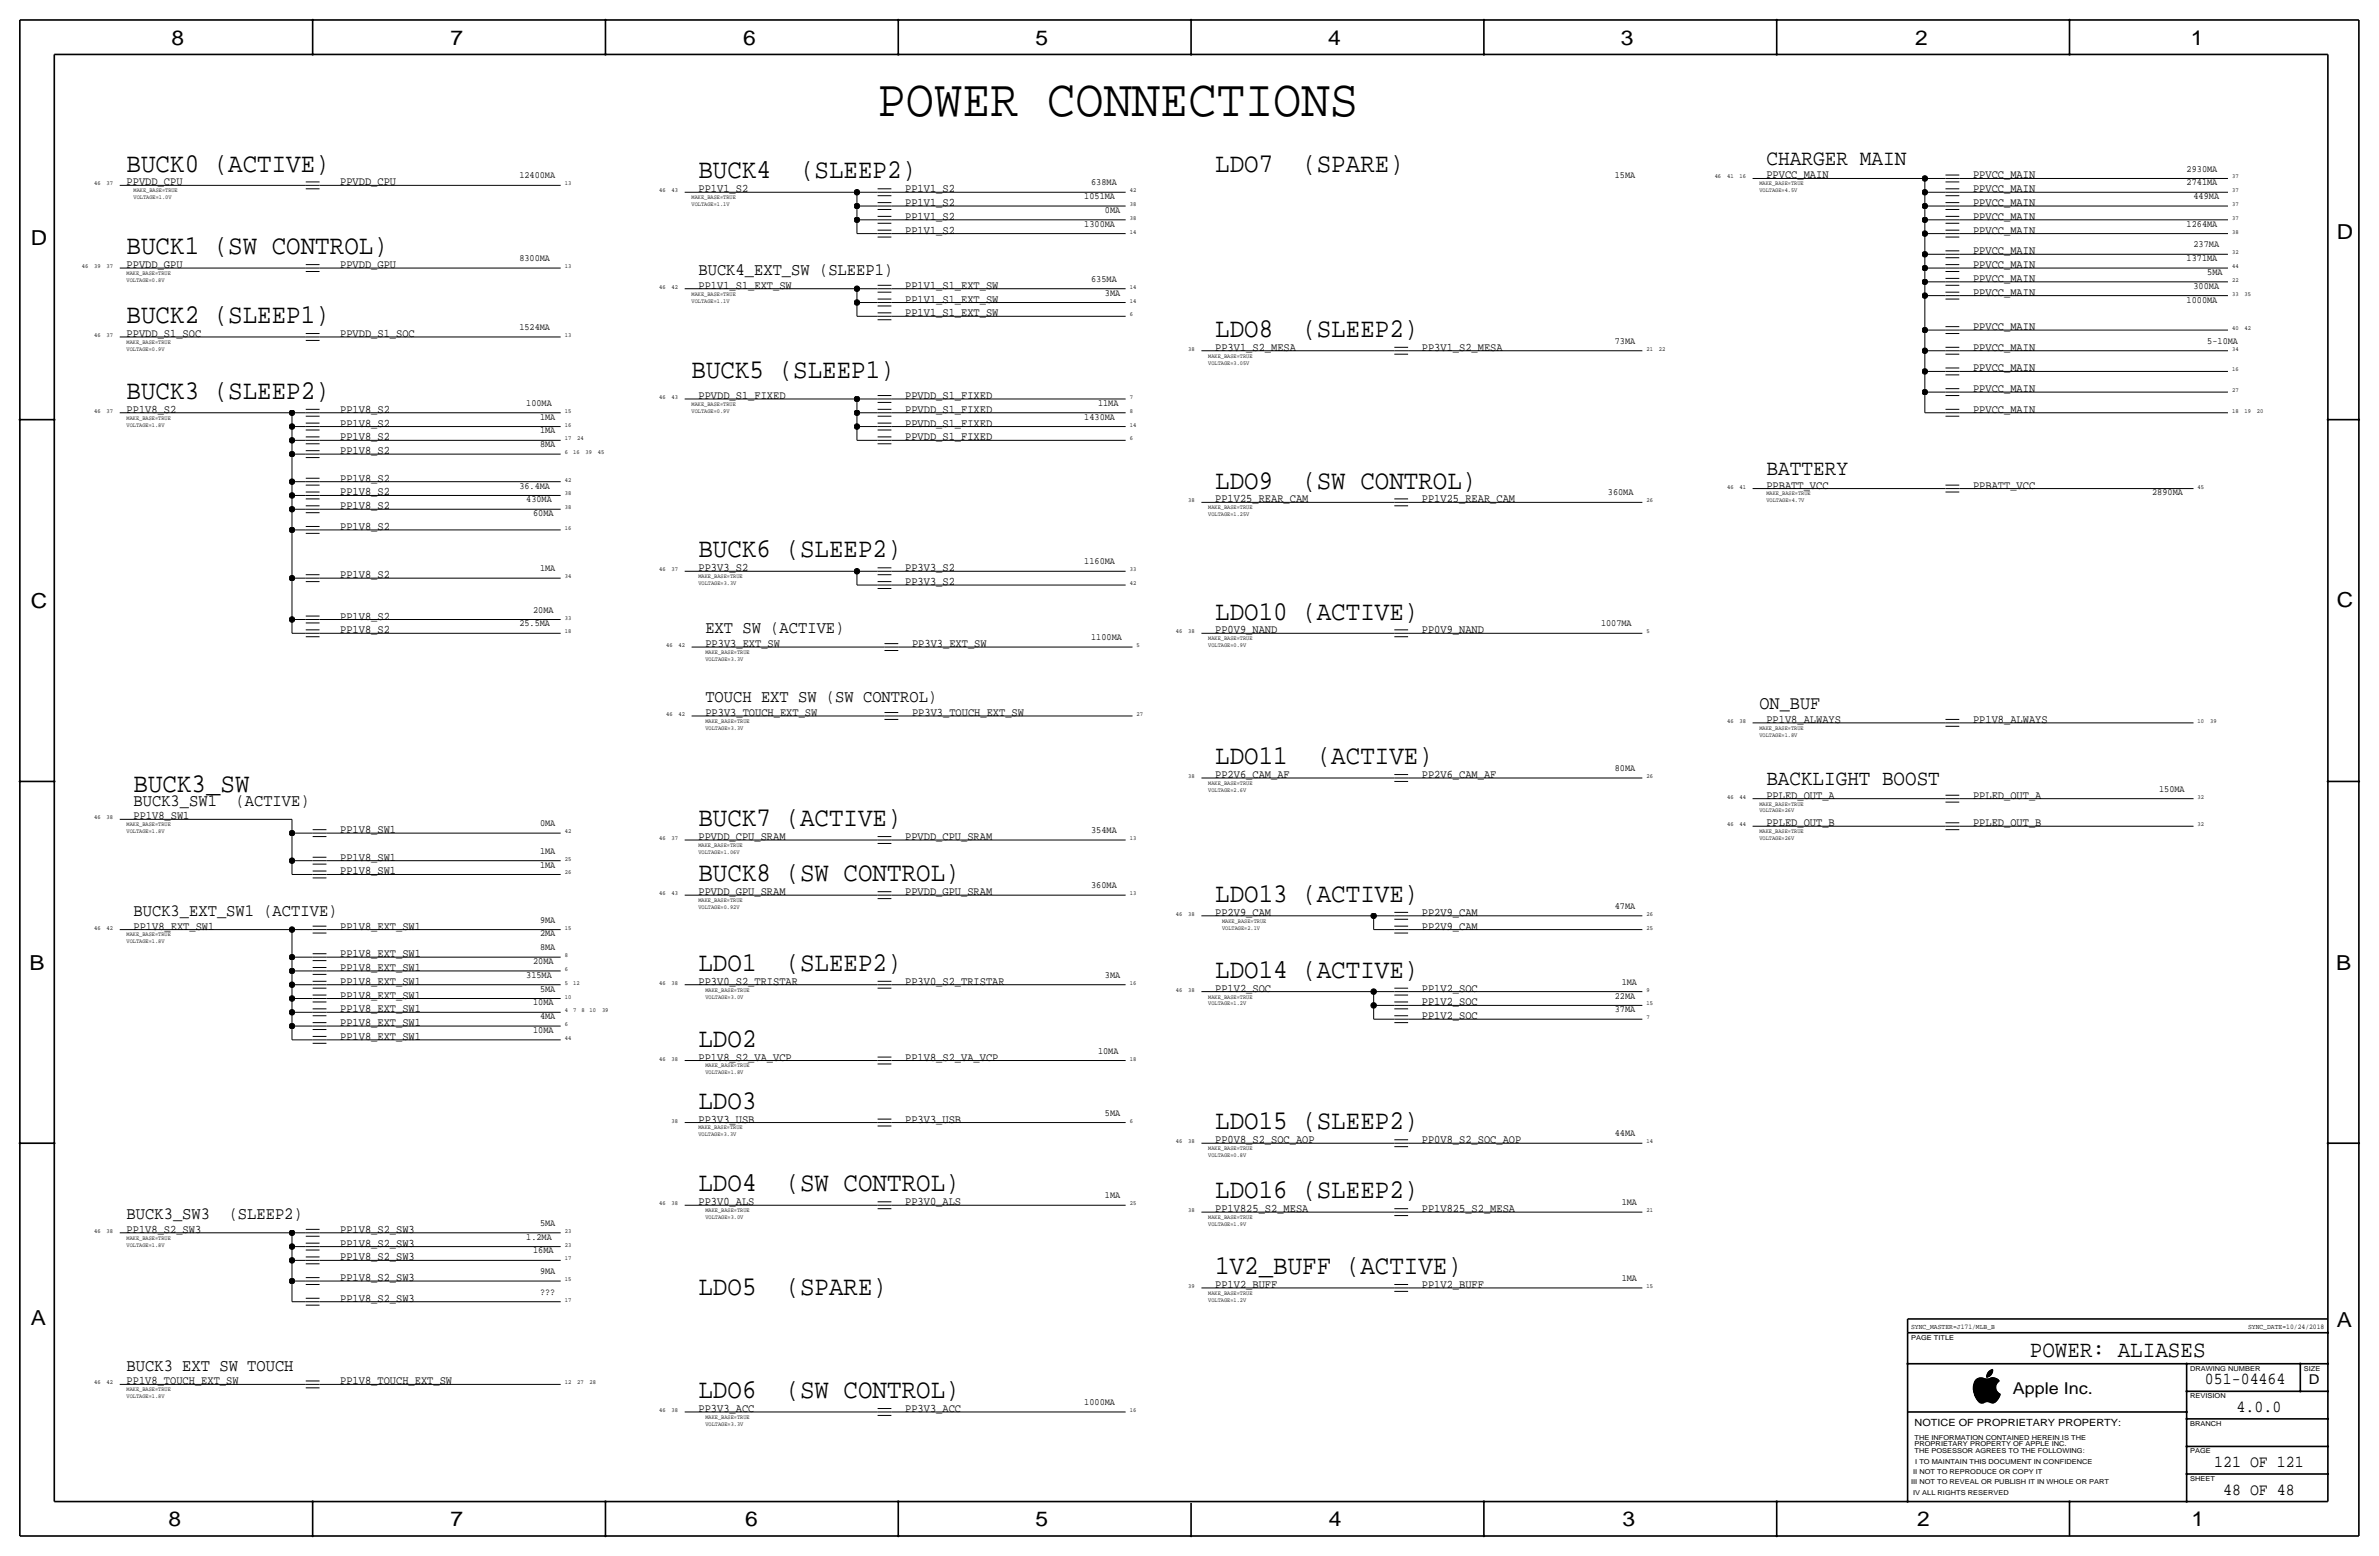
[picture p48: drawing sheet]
<svg xmlns="http://www.w3.org/2000/svg" width="877mm" height="574mm" viewBox="0 0 877 574" stroke-linecap="round" stroke-linejoin="round" font-family="sans-serif">
<defs><g id="words">
<text font-size="19.5" x="323.5" y="42.9">POWER CONNECTIONS</text>
<g font-size="10">
<text x="46.7" y="63.2">BUCK0 (ACTIVE)</text>
<text x="257.5" y="65.8">BUCK4</text>
<text x="295" y="65.8">(SLEEP2)</text>
<text x="448" y="63.2">LDO7</text>
<text x="480.1" y="63.2">(SPARE)</text>
<text x="46.7" y="93.7">BUCK1 (SW CONTROL)</text>
<text x="46.7" y="119.1">BUCK2 (SLEEP1)</text>
<text x="448" y="124.2">LDO8</text>
<text x="480.1" y="124.2">(SLEEP2)</text>
<text x="255" y="139.4">BUCK5 (SLEEP1)</text>
<text x="46.7" y="147.1">BUCK3 (SLEEP2)</text>
<text x="448" y="180.1">LDO9</text>
<text x="480.1" y="180.1">(SW CONTROL)</text>
<text x="257.5" y="205.5">BUCK6 (SLEEP2)</text>
<text x="448" y="228.3">LDO10 (ACTIVE)</text>
<text x="448" y="281.7">LDO11</text>
<text x="485.5" y="281.7">(ACTIVE)</text>
<text x="49.2" y="291.8">BUCK3_SW</text>
<text x="257.5" y="304.5">BUCK7 (ACTIVE)</text>
<text x="257.5" y="324.9">BUCK8 (SW CONTROL)</text>
<text x="448" y="332.5">LDO13 (ACTIVE)</text>
<text x="257.5" y="357.9">LDO1</text>
<text x="289.6" y="357.9">(SLEEP2)</text>
<text x="448" y="360.4">LDO14 (ACTIVE)</text>
<text x="257.5" y="385.8">LDO2</text>
<text x="257.5" y="408.7">LDO3</text>
<text x="448" y="416.3">LDO15 (SLEEP2)</text>
<text x="257.5" y="439.2">LDO4</text>
<text x="289.6" y="439.2">(SW CONTROL)</text>
<text x="448" y="441.7">LDO16 (SLEEP2)</text>
<text x="448" y="469.6">1V2_BUFF (ACTIVE)</text>
<text x="257.5" y="477.3">LDO5</text>
<text x="289.6" y="477.3">(SPARE)</text>
<text x="257.5" y="515.4">LDO6</text>
<text x="289.6" y="515.4">(SW CONTROL)</text>
</g>
<text font-size="8.6" x="748.4" y="500.1">POWER: ALIASES</text>
<g font-size="8">
<text x="651.2" y="60.7">CHARGER MAIN</text>
<text x="651.2" y="175">BATTERY</text>
<text x="651.2" y="289.3">BACKLIGHT BOOST</text>
</g>
<g font-size="7.6">
<text x="63.2" y="16.5">8</text>
<text x="166.1" y="16.5">7</text>
<text x="274" y="16.5">6</text>
<text x="381.7" y="16.5">5</text>
<text x="489.7" y="16.5">4</text>
<text x="597.6" y="16.5">3</text>
<text x="706.1" y="16.5">2</text>
<text x="807.7" y="16.5">1</text>
<text x="861.5" y="88.1">D</text>
<text x="11.4" y="90.4">D</text>
<text x="11.4" y="224.3">C</text>
<text x="861.5" y="223.8">C</text>
<text x="10.9" y="357.6">B</text>
<text x="861.3" y="357.4">B</text>
<text x="11.4" y="488.4">A</text>
<text x="861.5" y="489.2">A</text>
<text x="62.2" y="562.6">8</text>
<text x="166.1" y="562.6">7</text>
<text x="274.8" y="562.6">6</text>
<text x="381.7" y="562.6">5</text>
<text x="489.9" y="562.6">4</text>
<text x="598.1" y="562.6">3</text>
<text x="706.8" y="562.6">2</text>
<text x="807.9" y="562.6">1</text>
</g>
<text font-size="7" x="648.7" y="261.4">ON_BUF</text>
<g font-size="6.4">
<text x="257.5" y="101.3">BUCK4_EXT_SW (SLEEP1)</text>
<text x="260" y="233.4">EXT SW (ACTIVE)</text>
<text x="260" y="258.8">TOUCH EXT SW (SW CONTROL)</text>
<text x="49.2" y="296.9">BUCK3_SW1</text>
<text x="86.8" y="296.9">(ACTIVE)</text>
<text x="49.2" y="337.6">BUCK3_EXT_SW1 (ACTIVE)</text>
<text x="46.7" y="449.3">BUCK3_SW3</text>
<text x="84.3" y="449.3">(SLEEP2)</text>
<text x="46.7" y="505.2">BUCK3 EXT SW TOUCH</text>
</g>
<g font-size="6.2">
<text x="812.9" y="510.3">051-04464</text>
<text x="824.6" y="520.4">4.0.0</text>
<text x="816.3" y="540.8">121 OF 121</text>
<text x="819.6" y="550.9">48 OF 48</text>
</g>
<text font-size="6" x="742.1" y="513.9">Apple Inc.</text>
<text font-size="5" x="851.2" y="510.3">D</text>
<g font-size="4.3">
<text x="651.2" y="65.8">PPVCC_MAIN</text>
<text x="727.4" y="65.8">PPVCC_MAIN</text>
<text x="46.7" y="68.3">PPVDD_CPU</text>
<text x="125.4" y="68.3">PPVDD_CPU</text>
<text x="257.5" y="70.9">PP1V1_S2</text>
<text x="333.7" y="70.9">PP1V1_S2</text>
<text x="727.4" y="70.9">PPVCC_MAIN</text>
<text x="333.7" y="75.9">PP1V1_S2</text>
<text x="727.4" y="75.9">PPVCC_MAIN</text>
<text x="333.7" y="81">PP1V1_S2</text>
<text x="727.4" y="81">PPVCC_MAIN</text>
<text x="333.7" y="86.1">PP1V1_S2</text>
<text x="727.4" y="86.1">PPVCC_MAIN</text>
<text x="727.4" y="93.7">PPVCC_MAIN</text>
<text x="46.7" y="98.8">PPVDD_GPU</text>
<text x="125.4" y="98.8">PPVDD_GPU</text>
<text x="727.4" y="98.8">PPVCC_MAIN</text>
<text x="257.5" y="106.4">PP1V1_S1_EXT_SW</text>
<text x="333.7" y="106.4">PP1V1_S1_EXT_SW</text>
<text x="727.4" y="103.9">PPVCC_MAIN</text>
<text x="333.7" y="111.5">PP1V1_S1_EXT_SW</text>
<text x="727.4" y="109">PPVCC_MAIN</text>
<text x="333.7" y="116.6">PP1V1_S1_EXT_SW</text>
<text x="46.7" y="124.2">PPVDD_S1_SOC</text>
<text x="125.4" y="124.2">PPVDD_S1_SOC</text>
<text x="727.4" y="121.7">PPVCC_MAIN</text>
<text x="448" y="129.3">PP3V1_S2_MESA</text>
<text x="524.2" y="129.3">PP3V1_S2_MESA</text>
<text x="727.4" y="129.3">PPVCC_MAIN</text>
<text x="727.4" y="136.9">PPVCC_MAIN</text>
<text x="257.5" y="147.1">PPVDD_S1_FIXED</text>
<text x="333.7" y="147.1">PPVDD_S1_FIXED</text>
<text x="727.4" y="144.5">PPVCC_MAIN</text>
<text x="46.7" y="152.1">PP1V8_S2</text>
<text x="125.4" y="152.1">PP1V8_S2</text>
<text x="333.7" y="152.1">PPVDD_S1_FIXED</text>
<text x="727.4" y="152.1">PPVCC_MAIN</text>
<text x="125.4" y="157.2">PP1V8_S2</text>
<text x="333.7" y="157.2">PPVDD_S1_FIXED</text>
<text x="125.4" y="167.4">PP1V8_S2</text>
<text x="125.4" y="162.3">PP1V8_S2</text>
<text x="333.7" y="162.3">PPVDD_S1_FIXED</text>
<text x="125.4" y="177.5">PP1V8_S2</text>
<text x="125.4" y="182.6">PP1V8_S2</text>
<text x="448" y="185.2">PP1V25_REAR_CAM</text>
<text x="524.2" y="185.2">PP1V25_REAR_CAM</text>
<text x="651.2" y="180.1">PPBATT_VCC</text>
<text x="727.4" y="180.1">PPBATT_VCC</text>
<text x="125.4" y="187.7">PP1V8_S2</text>
<text x="125.4" y="195.3">PP1V8_S2</text>
<text x="125.4" y="213.1">PP1V8_S2</text>
<text x="257.5" y="210.6">PP3V3_S2</text>
<text x="333.7" y="215.6">PP3V3_S2</text>
<text x="333.7" y="210.6">PP3V3_S2</text>
<text x="125.4" y="233.4">PP1V8_S2</text>
<text x="125.4" y="228.3">PP1V8_S2</text>
<text x="448" y="233.4">PP0V9_NAND</text>
<text x="524.2" y="233.4">PP0V9_NAND</text>
<text x="260" y="238.5">PP3V3_EXT_SW</text>
<text x="336.2" y="238.5">PP3V3_EXT_SW</text>
<text x="260" y="263.9">PP3V3_TOUCH_EXT_SW</text>
<text x="336.2" y="263.9">PP3V3_TOUCH_EXT_SW</text>
<text x="651.2" y="266.4">PP1V8_ALWAYS</text>
<text x="727.4" y="266.4">PP1V8_ALWAYS</text>
<text x="448" y="286.8">PP2V6_CAM_AF</text>
<text x="524.2" y="286.8">PP2V6_CAM_AF</text>
<text x="651.2" y="294.4">PPLED_OUT_A</text>
<text x="727.4" y="294.4">PPLED_OUT_A</text>
<text x="49.2" y="302">PP1V8_SW1</text>
<text x="651.2" y="304.5">PPLED_OUT_B</text>
<text x="727.4" y="304.5">PPLED_OUT_B</text>
<text x="125.4" y="307.1">PP1V8_SW1</text>
<text x="257.5" y="309.6">PPVDD_CPU_SRAM</text>
<text x="333.7" y="309.6">PPVDD_CPU_SRAM</text>
<text x="125.4" y="317.2">PP1V8_SW1</text>
<text x="125.4" y="322.3">PP1V8_SW1</text>
<text x="257.5" y="329.9">PPVDD_GPU_SRAM</text>
<text x="333.7" y="329.9">PPVDD_GPU_SRAM</text>
<text x="448" y="337.6">PP2V9_CAM</text>
<text x="524.2" y="337.6">PP2V9_CAM</text>
<text x="49.2" y="342.6">PP1V8_EXT_SW1</text>
<text x="125.4" y="342.6">PP1V8_EXT_SW1</text>
<text x="524.2" y="342.6">PP2V9_CAM</text>
<text x="125.4" y="352.8">PP1V8_EXT_SW1</text>
<text x="125.4" y="357.9">PP1V8_EXT_SW1</text>
<text x="125.4" y="363">PP1V8_EXT_SW1</text>
<text x="257.5" y="363">PP3V0_S2_TRISTAR</text>
<text x="333.7" y="363">PP3V0_S2_TRISTAR</text>
<text x="448" y="365.5">PP1V2_SOC</text>
<text x="524.2" y="365.5">PP1V2_SOC</text>
<text x="125.4" y="368">PP1V8_EXT_SW1</text>
<text x="524.2" y="370.6">PP1V2_SOC</text>
<text x="125.4" y="373.1">PP1V8_EXT_SW1</text>
<text x="524.2" y="375.7">PP1V2_SOC</text>
<text x="125.4" y="383.3">PP1V8_EXT_SW1</text>
<text x="125.4" y="378.2">PP1V8_EXT_SW1</text>
<text x="257.5" y="390.9">PP1V8_S2_VA_VCP</text>
<text x="333.7" y="390.9">PP1V8_S2_VA_VCP</text>
<text x="257.5" y="413.8">PP3V3_USB</text>
<text x="333.7" y="413.8">PP3V3_USB</text>
<text x="448" y="421.4">PP0V8_S2_SOC_AOP</text>
<text x="524.2" y="421.4">PP0V8_S2_SOC_AOP</text>
<text x="257.5" y="444.2">PP3V0_ALS</text>
<text x="333.7" y="444.2">PP3V0_ALS</text>
<text x="448" y="446.8">PP1V825_S2_MESA</text>
<text x="524.2" y="446.8">PP1V825_S2_MESA</text>
<text x="46.7" y="454.4">PP1V8_S2_SW3</text>
<text x="125.4" y="454.4">PP1V8_S2_SW3</text>
<text x="125.4" y="459.5">PP1V8_S2_SW3</text>
<text x="125.4" y="464.6">PP1V8_S2_SW3</text>
<text x="125.4" y="472.2">PP1V8_S2_SW3</text>
<text x="125.4" y="479.8">PP1V8_S2_SW3</text>
<text x="448" y="474.7">PP1V2_BUFF</text>
<text x="524.2" y="474.7">PP1V2_BUFF</text>
<text x="46.7" y="510.3">PP1V8_TOUCH_EXT_SW</text>
<text x="125.4" y="510.3">PP1V8_TOUCH_EXT_SW</text>
<text x="257.5" y="520.4">PP3V3_ACC</text>
<text x="333.7" y="520.4">PP3V3_ACC</text>
</g>
<text font-size="3.7" x="705.8" y="525.5">NOTICE OF PROPRIETARY PROPERTY:</text>
<g font-size="3.5">
<text x="191.5" y="65.8">12400MA</text>
<text x="595.3" y="65.8">15MA</text>
<text x="806.1" y="63.2">2930MA</text>
<text x="402.3" y="68.3">638MA</text>
<text x="806.1" y="68.3">2741MA</text>
<text x="399.7" y="73.4">1051MA</text>
<text x="808.7" y="73.4">449MA</text>
<text x="399.7" y="83.6">1300MA</text>
<text x="407.4" y="78.5">0MA</text>
<text x="806.1" y="83.6">1264MA</text>
<text x="808.7" y="91.2">237MA</text>
<text x="191.5" y="96.3">8300MA</text>
<text x="806.1" y="96.3">1371MA</text>
<text x="813.8" y="101.3">5MA</text>
<text x="402.3" y="103.9">635MA</text>
<text x="808.7" y="106.4">300MA</text>
<text x="407.4" y="109">3MA</text>
<text x="806.1" y="111.5">1000MA</text>
<text x="191.5" y="121.7">1524MA</text>
<text x="595.3" y="126.7">73MA</text>
<text x="813.8" y="126.7">5-10MA</text>
<text x="194" y="149.6">100MA</text>
<text x="404.8" y="149.6">11MA</text>
<text x="199.1" y="154.7">1MA</text>
<text x="399.7" y="154.7">1430MA</text>
<text x="199.1" y="159.8">1MA</text>
<text x="199.1" y="164.8">8MA</text>
<text x="191.5" y="180.1">36.4MA</text>
<text x="194" y="185.2">430MA</text>
<text x="592.8" y="182.6">360MA</text>
<text x="793.4" y="182.6">2890MA</text>
<text x="196.5" y="190.2">60MA</text>
<text x="399.7" y="208">1160MA</text>
<text x="199.1" y="210.6">1MA</text>
<text x="196.5" y="225.8">20MA</text>
<text x="191.5" y="230.9">25.5MA</text>
<text x="590.2" y="230.9">1007MA</text>
<text x="402.3" y="236">1100MA</text>
<text x="595.3" y="284.2">80MA</text>
<text x="796" y="291.8">150MA</text>
<text x="199.1" y="304.5">0MA</text>
<text x="402.3" y="307.1">354MA</text>
<text x="199.1" y="314.7">1MA</text>
<text x="199.1" y="319.8">1MA</text>
<text x="402.3" y="327.4">360MA</text>
<text x="595.3" y="335">47MA</text>
<text x="199.1" y="340.1">9MA</text>
<text x="199.1" y="345.2">2MA</text>
<text x="199.1" y="350.3">8MA</text>
<text x="196.5" y="355.3">20MA</text>
<text x="194" y="360.4">315MA</text>
<text x="199.1" y="365.5">5MA</text>
<text x="407.4" y="360.4">3MA</text>
<text x="597.9" y="363">1MA</text>
<text x="196.5" y="370.6">10MA</text>
<text x="595.3" y="368">22MA</text>
<text x="199.1" y="375.7">4MA</text>
<text x="595.3" y="373.1">37MA</text>
<text x="196.5" y="380.7">10MA</text>
<text x="404.8" y="388.4">10MA</text>
<text x="407.4" y="411.2">5MA</text>
<text x="595.3" y="418.8">44MA</text>
<text x="407.4" y="441.7">1MA</text>
<text x="597.9" y="444.2">1MA</text>
<text x="199.1" y="451.9">5MA</text>
<text x="194" y="456.9">1.2MA</text>
<text x="196.5" y="462">16MA</text>
<text x="199.1" y="469.6">9MA</text>
<text x="597.9" y="472.2">1MA</text>
<text x="199.1" y="477.3">???</text>
<text x="399.7" y="517.9">1000MA</text>
</g>
<g font-size="2.6">
<text x="704.5" y="490">SYNC_MASTER=J171/MLB_B</text>
<text x="828.8" y="490">SYNC_DATE=10/24/2018</text>
</g>
<g font-size="2.5">
<text x="704.5" y="493.8">PAGE TITLE</text>
<text x="807.4" y="505.2">DRAWING NUMBER</text>
<text x="849.3" y="505.2">SIZE</text>
<text x="807.4" y="515.4">REVISION</text>
<text x="807.4" y="525.5">BRANCH</text>
<text x="705.8" y="533.1">PROPRIETARY PROPERTY OF APPLE INC.</text>
<text x="705.8" y="530.6">THE INFORMATION CONTAINED HEREIN IS THE</text>
<text x="705.8" y="535.7">THE POSESSOR AGREES TO THE FOLLOWING:</text>
<text x="706.1" y="539.5">I TO MAINTAIN THIS DOCUMENT IN CONFIDENCE</text>
<text x="807.4" y="535.7">PAGE</text>
<text x="705.3" y="543.3">II NOT TO REPRODUCE OR COPY IT</text>
<text x="807.4" y="545.8">SHEET</text>
<text x="704.5" y="547.1">III NOT TO REVEAL OR PUBLISH IT IN WHOLE OR PART</text>
<text x="705.3" y="550.9">IV ALL RIGHTS RESERVED</text>
</g>
<g font-size="2.3">
<text x="632.2" y="65.8">46</text>
<text x="636.7" y="65.8">41</text>
<text x="641.3" y="65.8">16</text>
<text x="822.9" y="65.8">37</text>
<text x="34.7" y="68.3">46</text>
<text x="39.3" y="68.3">37</text>
<text x="208.2" y="68.3">13</text>
<text x="243" y="70.9">46</text>
<text x="247.6" y="70.9">43</text>
<text x="416.5" y="70.9">42</text>
<text x="822.9" y="70.9">37</text>
<text x="416.5" y="75.9">38</text>
<text x="822.9" y="75.9">37</text>
<text x="416.5" y="81">38</text>
<text x="822.9" y="81">37</text>
<text x="416.5" y="86.1">14</text>
<text x="822.9" y="86.1">38</text>
<text x="822.9" y="93.7">32</text>
<text x="30.2" y="98.8">46</text>
<text x="34.7" y="98.8">39</text>
<text x="39.3" y="98.8">37</text>
<text x="208.2" y="98.8">13</text>
<text x="822.9" y="98.8">44</text>
<text x="243" y="106.4">46</text>
<text x="247.6" y="106.4">42</text>
<text x="416.5" y="106.4">14</text>
<text x="822.9" y="103.9">22</text>
<text x="416.5" y="111.5">14</text>
<text x="822.9" y="109">33</text>
<text x="827.5" y="109">35</text>
<text x="416.5" y="116.6">6</text>
<text x="34.7" y="124.2">46</text>
<text x="39.3" y="124.2">37</text>
<text x="208.2" y="124.2">13</text>
<text x="822.9" y="121.7">40</text>
<text x="827.5" y="121.7">42</text>
<text x="438.1" y="129.3">38</text>
<text x="607" y="129.3">21</text>
<text x="611.6" y="129.3">22</text>
<text x="822.9" y="129.3">34</text>
<text x="822.9" y="136.9">16</text>
<text x="243" y="147.1">46</text>
<text x="247.6" y="147.1">43</text>
<text x="416.5" y="147.1">7</text>
<text x="822.9" y="144.5">27</text>
<text x="34.7" y="152.1">46</text>
<text x="39.3" y="152.1">37</text>
<text x="208.2" y="152.1">15</text>
<text x="416.5" y="152.1">8</text>
<text x="822.9" y="152.1">18</text>
<text x="827.5" y="152.1">19</text>
<text x="832.1" y="152.1">20</text>
<text x="208.2" y="157.2">16</text>
<text x="416.5" y="157.2">14</text>
<text x="208.2" y="162.3">17</text>
<text x="208.2" y="167.4">6</text>
<text x="211.3" y="167.4">16</text>
<text x="212.8" y="162.3">24</text>
<text x="215.8" y="167.4">39</text>
<text x="220.4" y="167.4">45</text>
<text x="416.5" y="162.3">6</text>
<text x="208.2" y="177.5">42</text>
<text x="208.2" y="182.6">38</text>
<text x="438.1" y="185.2">38</text>
<text x="607" y="185.2">26</text>
<text x="636.7" y="180.1">46</text>
<text x="641.3" y="180.1">41</text>
<text x="810.2" y="180.1">45</text>
<text x="208.2" y="187.7">38</text>
<text x="208.2" y="195.3">16</text>
<text x="208.2" y="213.1">34</text>
<text x="243" y="210.6">46</text>
<text x="247.6" y="210.6">37</text>
<text x="416.5" y="215.6">42</text>
<text x="416.5" y="210.6">33</text>
<text x="208.2" y="233.4">18</text>
<text x="208.2" y="228.3">33</text>
<text x="433.5" y="233.4">46</text>
<text x="438.1" y="233.4">38</text>
<text x="607" y="233.4">5</text>
<text x="245.6" y="238.5">46</text>
<text x="250.1" y="238.5">42</text>
<text x="419" y="238.5">5</text>
<text x="245.6" y="263.9">46</text>
<text x="250.1" y="263.9">42</text>
<text x="419" y="263.9">27</text>
<text x="636.7" y="266.4">46</text>
<text x="641.3" y="266.4">38</text>
<text x="810.2" y="266.4">10</text>
<text x="814.8" y="266.4">39</text>
<text x="438.1" y="286.8">38</text>
<text x="607" y="286.8">26</text>
<text x="636.7" y="294.4">46</text>
<text x="641.3" y="294.4">44</text>
<text x="810.2" y="294.4">32</text>
<text x="34.7" y="302">46</text>
<text x="39.3" y="302">38</text>
<text x="636.7" y="304.5">46</text>
<text x="641.3" y="304.5">44</text>
<text x="810.2" y="304.5">32</text>
<text x="208.2" y="307.1">42</text>
<text x="243" y="309.6">46</text>
<text x="247.6" y="309.6">37</text>
<text x="416.5" y="309.6">13</text>
<text x="208.2" y="317.2">25</text>
<text x="208.2" y="322.3">26</text>
<text x="243" y="329.9">46</text>
<text x="247.6" y="329.9">43</text>
<text x="416.5" y="329.9">13</text>
<text x="433.5" y="337.6">46</text>
<text x="438.1" y="337.6">38</text>
<text x="607" y="337.6">26</text>
<text x="34.7" y="342.6">46</text>
<text x="39.3" y="342.6">42</text>
<text x="208.2" y="342.6">15</text>
<text x="607" y="342.6">25</text>
<text x="208.2" y="352.8">8</text>
<text x="208.2" y="357.9">6</text>
<text x="208.2" y="363">5</text>
<text x="211.3" y="363">12</text>
<text x="243" y="363">46</text>
<text x="247.6" y="363">38</text>
<text x="416.5" y="363">16</text>
<text x="433.5" y="365.5">46</text>
<text x="438.1" y="365.5">38</text>
<text x="607" y="365.5">9</text>
<text x="208.2" y="368">10</text>
<text x="607" y="370.6">15</text>
<text x="208.2" y="373.1">4</text>
<text x="211.3" y="373.1">7</text>
<text x="214.3" y="373.1">8</text>
<text x="217.4" y="373.1">10</text>
<text x="221.9" y="373.1">39</text>
<text x="607" y="375.7">7</text>
<text x="208.2" y="383.3">44</text>
<text x="208.2" y="378.2">6</text>
<text x="243" y="390.9">46</text>
<text x="247.6" y="390.9">38</text>
<text x="416.5" y="390.9">18</text>
<text x="247.6" y="413.8">38</text>
<text x="416.5" y="413.8">6</text>
<text x="433.5" y="421.4">46</text>
<text x="438.1" y="421.4">38</text>
<text x="607" y="421.4">14</text>
<text x="243" y="444.2">46</text>
<text x="247.6" y="444.2">38</text>
<text x="416.5" y="444.2">25</text>
<text x="438.1" y="446.8">38</text>
<text x="607" y="446.8">21</text>
<text x="34.7" y="454.4">46</text>
<text x="39.3" y="454.4">38</text>
<text x="208.2" y="454.4">23</text>
<text x="208.2" y="459.5">23</text>
<text x="208.2" y="464.6">17</text>
<text x="208.2" y="472.2">15</text>
<text x="208.2" y="479.8">17</text>
<text x="438.1" y="474.7">39</text>
<text x="607" y="474.7">15</text>
<text x="34.7" y="510.3">46</text>
<text x="39.3" y="510.3">42</text>
<text x="208.2" y="510.3">12</text>
<text x="212.8" y="510.3">27</text>
<text x="217.4" y="510.3">28</text>
<text x="243" y="520.4">46</text>
<text x="247.6" y="520.4">38</text>
<text x="416.5" y="520.4">16</text>
</g>
<g font-size="2.2">
<text x="49.2" y="70.9">MAKE_BASE=TRUE</text>
<text x="648.7" y="70.9">VOLTAGE=4.5V</text>
<text x="648.7" y="68.3">MAKE_BASE=TRUE</text>
<text x="49.2" y="73.4">VOLTAGE=1.0V</text>
<text x="255" y="75.9">VOLTAGE=1.1V</text>
<text x="255" y="73.4">MAKE_BASE=TRUE</text>
<text x="46.7" y="101.3">MAKE_BASE=TRUE</text>
<text x="46.7" y="103.9">VOLTAGE=0.8V</text>
<text x="255" y="109">MAKE_BASE=TRUE</text>
<text x="255" y="111.5">VOLTAGE=1.1V</text>
<text x="46.7" y="129.3">VOLTAGE=0.9V</text>
<text x="46.7" y="126.7">MAKE_BASE=TRUE</text>
<text x="445.5" y="131.8">MAKE_BASE=TRUE</text>
<text x="445.5" y="134.4">VOLTAGE=3.05V</text>
<text x="255" y="149.6">MAKE_BASE=TRUE</text>
<text x="46.7" y="154.7">MAKE_BASE=TRUE</text>
<text x="255" y="152.1">VOLTAGE=0.9V</text>
<text x="46.7" y="157.2">VOLTAGE=1.8V</text>
<text x="651.2" y="185.2">VOLTAGE=4.7V</text>
<text x="651.2" y="182.6">MAKE_BASE=TRUE</text>
<text x="445.5" y="190.2">VOLTAGE=1.25V</text>
<text x="445.5" y="187.7">MAKE_BASE=TRUE</text>
<text x="257.5" y="215.6">VOLTAGE=3.3V</text>
<text x="257.5" y="213.1">MAKE_BASE=TRUE</text>
<text x="445.5" y="238.5">VOLTAGE=0.9V</text>
<text x="445.5" y="236">MAKE_BASE=TRUE</text>
<text x="260" y="243.6">VOLTAGE=3.3V</text>
<text x="260" y="241">MAKE_BASE=TRUE</text>
<text x="260" y="269">VOLTAGE=3.3V</text>
<text x="260" y="266.4">MAKE_BASE=TRUE</text>
<text x="648.7" y="269">MAKE_BASE=TRUE</text>
<text x="648.7" y="271.5">VOLTAGE=1.8V</text>
<text x="445.5" y="291.8">VOLTAGE=2.6V</text>
<text x="445.5" y="289.3">MAKE_BASE=TRUE</text>
<text x="648.7" y="299.5">VOLTAGE=26V</text>
<text x="648.7" y="296.9">MAKE_BASE=TRUE</text>
<text x="46.7" y="304.5">MAKE_BASE=TRUE</text>
<text x="46.7" y="307.1">VOLTAGE=1.8V</text>
<text x="648.7" y="309.6">VOLTAGE=26V</text>
<text x="648.7" y="307.1">MAKE_BASE=TRUE</text>
<text x="257.5" y="314.7">VOLTAGE=1.06V</text>
<text x="257.5" y="312.2">MAKE_BASE=TRUE</text>
<text x="257.5" y="332.5">MAKE_BASE=TRUE</text>
<text x="257.5" y="335">VOLTAGE=0.92V</text>
<text x="450.5" y="340.1">MAKE_BASE=TRUE</text>
<text x="46.7" y="345.2">MAKE_BASE=TRUE</text>
<text x="46.7" y="347.7">VOLTAGE=1.8V</text>
<text x="450.5" y="342.6">VOLTAGE=2.1V</text>
<text x="260" y="365.5">MAKE_BASE=TRUE</text>
<text x="260" y="368">VOLTAGE=3.0V</text>
<text x="445.5" y="370.6">VOLTAGE=1.2V</text>
<text x="445.5" y="368">MAKE_BASE=TRUE</text>
<text x="260" y="396">VOLTAGE=1.8V</text>
<text x="260" y="393.4">MAKE_BASE=TRUE</text>
<text x="257.5" y="418.8">VOLTAGE=3.3V</text>
<text x="257.5" y="416.3">MAKE_BASE=TRUE</text>
<text x="445.5" y="423.9">MAKE_BASE=TRUE</text>
<text x="445.5" y="426.5">VOLTAGE=0.8V</text>
<text x="260" y="449.3">VOLTAGE=3.0V</text>
<text x="260" y="446.8">MAKE_BASE=TRUE</text>
<text x="445.5" y="449.3">MAKE_BASE=TRUE</text>
<text x="445.5" y="451.9">VOLTAGE=1.9V</text>
<text x="46.7" y="456.9">MAKE_BASE=TRUE</text>
<text x="46.7" y="459.5">VOLTAGE=1.8V</text>
<text x="445.5" y="479.8">VOLTAGE=1.2V</text>
<text x="445.5" y="477.3">MAKE_BASE=TRUE</text>
<text x="46.7" y="512.8">MAKE_BASE=TRUE</text>
<text x="46.7" y="515.4">VOLTAGE=1.8V</text>
<text x="260" y="525.5">VOLTAGE=3.3V</text>
<text x="260" y="523">MAKE_BASE=TRUE</text>
</g>
</g></defs>
<g fill="none" stroke="#000" stroke-width=".37">
<path d="M44.1 68.3h68.6zM112.7 69.6h5.1zM112.7 68.3h5.1zM112.7 67.1h5.1zM117.8 68.3h88.9zM252.4 70.9h63.5zM315.9 70.9h7.6zM315.9 70.9v5zM315.9 75.9h7.6zM315.9 75.9v5.1zM323.5 79.8h5.1zM323.5 77.2h5.1z"/>
<path d="M323.5 75.9h5.1zM323.5 74.7h5.1zM323.5 72.1h5.1zM323.5 70.9h5.1zM323.5 69.6h5.1zM328.6 75.9h86.4zM328.6 70.9h86.4zM646.1 65.8h63.5zM709.6 65.8h7.6zM709.6 65.8v5.1zM709.6 70.9h7.6zM709.6 70.9v5z"/>
<path d="M709.6 75.9h7.6zM709.6 75.9v5.1zM717.2 79.8h5.1zM717.2 77.2h5.1zM717.2 75.9h5.1zM717.2 74.7h5.1zM717.2 72.1h5.1zM717.2 70.9h5.1zM717.2 69.6h5.1zM717.2 67.1h5.1zM717.2 65.8h5.1zM717.2 64.5h5.1z"/>
<path d="M722.3 65.8h99.1zM722.3 70.9h99.1zM722.3 75.9h99.1zM44.1 98.8h68.6zM112.7 98.8h5.1zM112.7 97.5h5.1zM117.8 98.8h88.9zM315.9 81h7.6zM315.9 81v5.1zM315.9 86.1h7.6zM323.5 87.4h5.1zM323.5 86.1h5.1z"/>
<path d="M323.5 84.8h5.1zM323.5 82.3h5.1zM323.5 81h5.1zM328.6 81h86.4zM328.6 86.1h86.4zM709.6 81h7.6zM709.6 81v5.1zM709.6 86.1h7.6zM709.6 86.1v7.6zM709.6 93.7h7.6zM709.6 93.7v5.1zM709.6 98.8h7.6z"/>
<path d="M709.6 98.8v5.1zM717.2 87.4h5.1zM717.2 86.1h5.1zM717.2 84.8h5.1zM717.2 82.3h5.1zM717.2 81h5.1zM717.2 98.8h5.1zM717.2 97.5h5.1zM717.2 95h5.1zM717.2 93.7h5.1zM717.2 92.5h5.1zM722.3 81h99.1z"/>
<path d="M722.3 93.7h99.1zM722.3 98.8h99.1zM722.3 86.1h99.1zM112.7 100.1h5.1zM252.4 106.4h63.5zM315.9 106.4h7.6zM315.9 106.4v5.1zM315.9 111.5h7.6zM315.9 111.5v5.1zM315.9 116.6h7.6zM323.5 117.9h5.1zM323.5 116.6h5.1z"/>
<path d="M323.5 115.3h5.1zM323.5 107.7h5.1zM323.5 106.4h5.1zM323.5 105.2h5.1zM323.5 112.8h5.1zM323.5 111.5h5.1zM323.5 110.2h5.1zM328.6 111.5h86.4zM328.6 116.6h86.4zM328.6 106.4h86.4zM709.6 103.9h7.6zM709.6 103.9v5.1z"/>
<path d="M709.6 109h7.6zM709.6 109v12.7zM717.2 110.2h5.1zM717.2 109h5.1zM717.2 107.7h5.1zM717.2 105.2h5.1zM717.2 103.9h5.1zM717.2 102.6h5.1zM717.2 100.1h5.1zM722.3 109h99.1zM722.3 103.9h99.1zM44.1 124.2h68.6z"/>
<path d="M112.7 125.5h5.1zM112.7 124.2h5.1zM112.7 122.9h5.1zM117.8 124.2h88.9zM442.9 129.3h71.1zM514 130.6h5.1zM514 129.3h5.1zM514 128h5.1zM519.1 129.3h86.4zM709.6 121.7h7.6zM709.6 121.7v7.6zM709.6 129.3h7.6z"/>
<path d="M709.6 129.3v7.6zM709.6 136.9h7.6zM709.6 136.9v7.6zM717.2 138.2h5.1zM717.2 136.9h5.1zM717.2 135.6h5.1zM717.2 130.6h5.1zM717.2 129.3h5.1zM717.2 128h5.1zM717.2 122.9h5.1zM717.2 121.7h5.1zM717.2 120.4h5.1z"/>
<path d="M722.3 129.3h99.1zM722.3 136.9h99.1zM722.3 121.7h99.1zM44.1 152.1h63.5zM107.6 152.1h5.1zM107.6 152.1v5.1zM107.6 157.2h5.1zM107.6 157.2v5.1zM112.7 158.5h5.1zM112.7 157.2h5.1zM112.7 156h5.1zM112.7 153.4h5.1z"/>
<path d="M112.7 152.1h5.1zM112.7 150.9h5.1zM117.8 157.2h88.9zM117.8 152.1h88.9zM252.4 147.1h63.5zM315.9 157.2v5.1zM315.9 157.2h7.6zM315.9 152.1v5.1zM315.9 147.1v5zM315.9 152.1h7.6zM315.9 147.1h7.6zM323.5 158.5h5.1z"/>
<path d="M323.5 157.2h5.1zM323.5 156h5.1zM323.5 153.4h5.1zM323.5 152.1h5.1zM323.5 150.9h5.1zM323.5 148.3h5.1zM323.5 147.1h5.1zM323.5 145.8h5.1zM328.6 157.2h86.4zM328.6 152.1h86.4zM328.6 147.1h86.4zM709.6 144.5h7.6z"/>
<path d="M709.6 144.5v7.6zM709.6 152.1h7.6zM717.2 153.4h5.1zM717.2 152.1h5.1zM717.2 150.9h5.1zM717.2 145.8h5.1zM717.2 144.5h5.1zM717.2 143.3h5.1zM722.3 144.5h99.1zM722.3 152.1h99.1zM107.6 162.3h5.1zM107.6 162.3v5.1z"/>
<path d="M107.6 167.4h5.1zM107.6 167.4v10.1zM107.6 177.5h5.1zM107.6 177.5v5.1zM112.7 178.8h5.1zM112.7 177.5h5.1zM112.7 176.3h5.1zM112.7 163.6h5.1zM112.7 162.3h5.1zM112.7 161h5.1zM112.7 168.7h5.1zM112.7 167.4h5.1z"/>
<path d="M112.7 166.1h5.1zM117.8 162.3h88.9zM117.8 167.4h88.9zM117.8 177.5h88.9zM315.9 162.3h7.6zM323.5 163.6h5.1zM323.5 162.3h5.1zM323.5 161h5.1zM328.6 162.3h86.4zM717.2 178.8h5.1zM107.6 182.6h5.1zM107.6 182.6v5.1z"/>
<path d="M107.6 187.7h5.1zM107.6 187.7v7.6zM107.6 195.3h5.1zM107.6 195.3v17.8zM112.7 196.6h5.1zM112.7 195.3h5.1zM112.7 194.1h5.1zM112.7 189h5.1zM112.7 187.7h5.1zM112.7 186.4h5.1zM112.7 183.9h5.1zM112.7 182.6h5.1z"/>
<path d="M112.7 181.4h5.1zM117.8 195.3h88.9zM117.8 182.6h88.9zM117.8 187.7h88.9zM442.9 185.2h71.1zM514 186.4h5.1zM514 185.2h5.1zM514 183.9h5.1zM519.1 185.2h86.4zM646.1 180.1h71.1zM717.2 181.4h5.1zM717.2 180.1h5.1z"/>
<path d="M722.3 180.1h86.4zM107.6 213.1h5.1zM107.6 213.1v15.2zM112.7 214.4h5.1zM112.7 213.1h5.1zM112.7 211.8h5.1zM117.8 213.1h88.9zM252.4 210.6h63.5zM315.9 210.6h7.6zM315.9 210.6v5zM315.9 215.6h7.6zM323.5 211.8h5.1z"/>
<path d="M323.5 210.6h5.1zM323.5 209.3h5.1zM323.5 216.9h5.1zM323.5 215.6h5.1zM323.5 214.4h5.1zM328.6 210.6h86.4zM328.6 215.6h86.4zM107.6 228.3h5.1zM107.6 228.3v5.1zM107.6 233.4h5.1zM112.7 229.6h5.1zM112.7 228.3h5.1z"/>
<path d="M112.7 227.1h5.1zM112.7 234.7h5.1zM112.7 233.4h5.1zM112.7 232.2h5.1zM117.8 228.3h88.9zM117.8 233.4h88.9zM255 238.5h71.1zM326.1 239.8h5.1zM326.1 238.5h5.1zM326.1 237.2h5.1zM331.2 238.5h86.3zM442.9 233.4h71.1z"/>
<path d="M514 234.7h5.1zM514 233.4h5.1zM514 232.2h5.1zM519.1 233.4h86.4zM255 263.9h71.1zM326.1 265.2h5.1zM326.1 263.9h5.1zM326.1 262.6h5.1zM331.2 263.9h86.3zM646.1 266.4h71.1zM717.2 267.7h5.1zM717.2 266.4h5.1z"/>
<path d="M717.2 265.2h5.1zM722.3 266.4h86.4zM442.9 286.8h71.1zM514 288h5.1zM514 286.8h5.1zM514 285.5h5.1zM519.1 286.8h86.4zM646.1 294.4h71.1zM717.2 295.7h5.1zM717.2 294.4h5.1zM717.2 293.1h5.1zM722.3 294.4h86.4z"/>
<path d="M44.1 302h63.5zM107.6 302v5.1zM107.6 307.1h7.7zM107.6 307.1v10.1zM107.6 317.2h7.7zM107.6 317.2v5.1zM115.3 318.5h5zM115.3 317.2h5zM115.3 316h5zM115.3 308.4h5zM115.3 307.1h5zM115.3 305.8h5z"/>
<path d="M120.3 307.1h86.4zM120.3 317.2h86.4zM252.4 309.6h71.1zM323.5 310.9h5.1zM323.5 309.6h5.1zM323.5 308.4h5.1zM328.6 309.6h86.4zM646.1 304.5h71.1zM717.2 305.8h5.1zM717.2 304.5h5.1zM717.2 303.3h5.1zM722.3 304.5h86.4z"/>
<path d="M107.6 322.3h7.7zM115.3 323.6h5zM115.3 322.3h5zM115.3 321.1h5zM120.3 322.3h86.4zM252.4 329.9h71.1zM323.5 331.2h5.1zM323.5 329.9h5.1zM323.5 328.7h5.1zM328.6 329.9h86.4zM442.9 337.6h63.5zM506.4 337.6v5z"/>
<path d="M506.4 337.6h7.6zM514 338.8h5.1zM514 337.6h5.1zM514 336.3h5.1zM519.1 337.6h86.4zM44.1 342.6h63.5zM107.6 342.6h7.7zM107.6 342.6v10.2zM107.6 352.8h7.7zM107.6 352.8v5.1zM107.6 357.9h7.7zM107.6 357.9v5.1z"/>
<path d="M115.3 359.2h5zM115.3 357.9h5zM115.3 356.6h5zM115.3 343.9h5zM115.3 342.6h5zM115.3 341.4h5zM115.3 354.1h5zM115.3 352.8h5zM115.3 351.5h5zM120.3 342.6h86.4zM120.3 357.9h86.4zM120.3 352.8h86.4z"/>
<path d="M506.4 342.6h7.6zM514 343.9h5.1zM514 342.6h5.1zM514 341.4h5.1zM519.1 342.6h86.4zM107.6 363h7.7zM107.6 363v5zM107.6 368h7.7zM107.6 368v5.1zM107.6 373.1h7.7zM107.6 373.1v5.1zM107.6 378.2h7.7z"/>
<path d="M107.6 378.2v5.1zM115.3 364.2h5zM115.3 363h5zM115.3 361.7h5zM115.3 374.4h5zM115.3 373.1h5zM115.3 371.9h5zM115.3 369.3h5zM115.3 368h5zM115.3 366.8h5zM115.3 379.5h5zM115.3 378.2h5z"/>
<path d="M115.3 376.9h5zM120.3 373.1h86.4zM120.3 368h86.4zM120.3 378.2h86.4zM120.3 363h86.4zM252.4 363h71.1zM323.5 364.2h5.1zM323.5 363h5.1zM323.5 361.7h5.1zM328.6 363h86.4zM442.9 365.5h63.5zM506.4 365.5h7.6z"/>
<path d="M506.4 365.5v5.1zM506.4 370.6h7.6zM506.4 370.6v5.1zM506.4 375.7h7.6zM514 376.9h5.1zM514 375.7h5.1zM514 374.4h5.1zM514 371.9h5.1zM514 370.6h5.1zM514 369.3h5.1zM514 366.8h5.1zM514 365.5h5.1z"/>
<path d="M514 364.2h5.1zM519.1 365.5h86.4zM519.1 370.6h86.4zM519.1 375.7h86.4zM107.6 383.3h7.7zM115.3 384.6h5zM115.3 383.3h5zM115.3 382h5zM120.3 383.3h86.4zM252.4 390.9h71.1zM323.5 392.2h5.1zM323.5 390.9h5.1z"/>
<path d="M323.5 389.6h5.1zM328.6 390.9h86.4zM252.4 413.8h71.1zM323.5 415h5.1zM323.5 413.8h5.1zM323.5 412.5h5.1zM328.6 413.8h86.4zM442.9 421.4h71.1zM514 422.7h5.1zM514 421.4h5.1zM514 420.1h5.1zM519.1 421.4h86.4z"/>
<path d="M44.1 454.4h63.5zM107.6 454.4h5.1zM107.6 454.4v5.1zM107.6 459.5h5.1zM107.6 459.5v5.1zM112.7 455.7h5.1zM112.7 454.4h5.1zM112.7 453.1h5.1zM112.7 459.5h5.1zM112.7 458.2h5.1zM117.8 454.4h88.9zM117.8 459.5h88.9z"/>
<path d="M252.4 444.2h71.1zM323.5 445.5h5.1zM323.5 444.2h5.1zM323.5 443h5.1zM328.6 444.2h86.4zM442.9 446.8h71.1zM514 448.1h5.1zM514 446.8h5.1zM514 445.5h5.1zM519.1 446.8h86.4zM107.6 464.6h5.1zM107.6 464.6v7.6z"/>
<path d="M107.6 472.2h5.1zM107.6 472.2v7.6zM107.6 479.8h5.1zM112.7 479.8h5.1zM112.7 478.5h5.1zM112.7 473.5h5.1zM112.7 472.2h5.1zM112.7 470.9h5.1zM112.7 460.8h5.1zM112.7 465.8h5.1zM112.7 464.6h5.1zM112.7 463.3h5.1z"/>
<path d="M117.8 479.8h88.9zM117.8 472.2h88.9zM117.8 464.6h88.9zM442.9 474.7h71.1zM514 476h5.1zM514 474.7h5.1zM514 473.5h5.1zM519.1 474.7h86.4zM112.7 481.1h5.1zM44.1 510.3h68.6zM112.7 511.6h5.1zM112.7 510.3h5.1z"/>
<path d="M112.7 509h5.1zM117.8 510.3h88.9zM323.5 519.2h5.1zM727.5 511.7h8.3zM727.5 512h8.3zM727.5 512.1h8.3zM727.5 512.2h8.4zM727.5 512.3h8.4zM727.5 511.2h8.2zM727.5 511.3h8.2zM727.5 511.5h8.2zM727.5 511.8h8.3z"/>
<path d="M727.5 511.6h8.3zM727.5 512.4h8.5zM727.5 511.9h8.3zM727.5 511.4h8.2zM727.5 511.1h8.3zM727.6 512.8h8.6zM727.6 510.8h8.2zM727.6 511h8.2zM727.6 512.7h8.5zM727.6 512.5h8.4zM727.6 512.6h8.4zM727.6 510.9h8.2z"/>
<path d="M727.6 510.7h8.2zM727.6 512.9h8.6zM727.6 513.1h8.8zM727.6 513h8.7zM727.6 510.6h8.3zM727.6 510.5h8.3zM727.7 510.4h8.2zM727.7 513.2h8.8zM727.7 510.3h8.3zM727.7 510.2h8.3zM727.7 513.3h9zM727.7 513.4h9.1z"/>
<path d="M727.7 510.1h8.3zM727.8 513.6h9.2zM727.8 510h8.3zM727.8 513.5h9.1zM727.8 509.9h8.4zM727.8 513.7h9.4zM727.8 513.8h9.6zM727.8 509.8h8.5zM727.9 513.9h9.5zM727.9 509.7h8.4zM727.9 509.6h8.5zM727.9 514h9.5z"/>
<path d="M727.9 514.1h9.5zM728 509.5h8.5zM728 514.2h9.4zM728 509.3h8.7zM728 509.4h8.6zM728 514.4h9.3zM728.1 509.2h8.8zM728.1 514.5h9.2zM728.1 509.1h8.9zM728.1 514.6h9.1zM728.2 509h8.8zM728.2 514.7h9z"/>
<path d="M728.2 514.8h9zM728.3 508.9h8.7zM728.3 514.9h8.8zM728.3 508.8h8.6zM728.3 515.1h8.7zM728.3 515h8.8zM728.4 508.7h8.4zM728.4 515.2h8.6zM728.5 515.3h8.4zM728.5 508.6h8.2zM728.5 515.4h8.4zM728.6 515.5h8.2z"/>
<path d="M728.6 508.5h7.9zM728.7 515.6h8zM728.7 508.4h7.7zM728.7 515.7h8zM728.8 515.8h7.7zM728.9 508.3h3.1zM728.9 515.9h7.6zM728.9 516h7.5zM729 508.2h2.6zM729 516.1h7.3zM729.1 516.2h7.1zM729.2 516.3h6.9z"/>
<path d="M729.2 508.1a4.7 4.7 0 0 0-1.2 6.3l1.8 2.6 .8 .2 1-.3M729.3 508.1h2.1zM729.3 516.4h6.7zM729.4 516.5h6.5zM729.5 516.6h6.3zM729.6 516.7h2.5zM729.6 507.9h1.4zM729.7 516.8h2.1zM729.8 516.9h1.9zM729.9 517h1.6zM730.2 517.1h1zM732.4 507.5h.6z"/>
<path d="M732.4 507.4h.8zM732.4 507.6h.4zM732.4 507h1.4zM732.4 507.1h1.3zM732.4 507.2h1.2zM732.4 507.3h1zM732.5 506.8h1.5zM732.5 506.9h1.4zM732.5 506.6h1.7zM732.5 506.7h1.6zM732.6 506.5h1.7zM732.6 506.4h1.7z"/>
<path d="M732.7 506.3h1.7zM732.7 506.2h1.7zM732.8 506.1h1.7zM732.8 506h1.7zM732.9 505.9h1.6zM733 505.8h1.6zM733.1 505.7h1.5zM733.1 508.3h3.1zM733.2 505.6h1.4zM733.2 516.7h2.5zM733.3 505.5h1.4zM733.4 505.4h1.3z"/>
<path d="M733.4 508.2h2.6zM733.6 505.3h1.1zM733.6 516.8h2zM733.6 508.1a2.99 2.99 0 0 1 3.5 1 2.71 2.71 0 0 0-1.3 2.5 2.71 2.71 0 0 0 1.7 2.3 3.5 3.5 0 0 1-3.1 3.2l-1.6-.4-1.1 .2M733.7 508.1h2.1zM733.7 508.1l-1.3 .2-1.9-.4-1.3 .2M733.7 505.2h1zM733.8 516.9h1.7zM733.9 505.1h.8zM733.9 507.9h1.6zM734 517h1.3zM734.1 505h.6z"/>
<path d="M734.3 504.9h.4zM734.3 507.8h.8zM734.3 517.1h.7zM734.7 504.7a2.81 2.81 0 0 0-2.3 3 2.71 2.71 0 0 0 2.3-2.9M252.4 520.4h71.1zM323.5 521.7h5.1zM323.5 520.4h5.1zM328.6 520.4h86.4z"/>
</g>
<g fill="none" stroke="#000" stroke-width=".6">
<path d="M7.3 7.4v558.8zM7.3 7.4h862.3zM115.3 7.4v12.7zM223.2 7.4v12.7zM331.2 7.4v12.7zM439.1 7.4v12.7zM547.1 7.4v12.7zM655 7.4v12.7zM763 7.4v12.7zM869.6 7.4v558.8zM20 20.1v533.4zM20 20.1h838.2z"/>
<path d="M858.2 20.1v533.4zM7.3 154.7h12.7zM858.2 154.7h11.4zM7.3 288h12.7zM858.2 288h11.4zM7.3 421.4h12.7zM858.2 421.4h11.4zM703.3 486.2v5zM703.3 486.2h154.9zM703.3 491.2h154.9zM703.3 491.2v62.3zM703.3 502.7h154.9z"/>
<path d="M806.1 502.7v50.8zM806.1 512.8h52.1zM848.1 502.7v10.1zM703.3 520.4h102.8zM806.1 533.1h52.1zM806.1 523h52.1zM20 553.5h838.2zM115.3 553.5v12.7zM223.2 553.5v12.7zM331.2 553.5v12.7zM439.1 554v12.2zM547.1 553.5v12.7z"/>
<path d="M655 553.5v12.7zM763 553.5v12.7zM806.1 543.3h52.1zM7.3 566.2h862.3z"/>
</g>
<g fill="#000" stroke="#000" stroke-width=".37">
<path d="M115.1 7.2h.4v.3h-.4zM115.1 19.9h.4v.3h-.4zM223 7.2h.4v.3h-.4zM223 19.9h.4v.3h-.4zM331 19.9h.4v.3h-.4zM331 7.2h.4v.3h-.4zM438.9 7.2h.4v.3h-.4zM438.9 19.9h.4v.3h-.4zM546.9 7.2h.4v.3h-.4zM546.9 19.9h.4v.3h-.4zM654.8 19.9h.4v.3h-.4zM654.8 7.2h.4v.3h-.4z"/>
<path d="M762.8 19.9h.4v.3h-.4zM762.8 7.2h.4v.3h-.4zM7.1 154.5h.4v.4h-.4zM19.8 154.5h.4v.4h-.4zM858 154.5h.4v.4h-.4zM869.5 154.5h.3v.4h-.3zM7.1 287.9h.4v.3h-.4zM19.8 287.9h.4v.3h-.4zM858 287.9h.4v.3h-.4zM869.5 287.9h.3v.3h-.3zM7.1 421.2h.4v.4h-.4zM19.8 421.2h.4v.4h-.4z"/>
<path d="M858 421.2h.4v.4h-.4zM869.5 421.2h.3v.4h-.3zM858 491.1h.4v.3h-.4zM703.1 502.5h.4v.3h-.4zM806 502.5h.3v.3h-.3zM806 512.7h.3v.3h-.3zM847.9 512.7h.3v.3h-.3zM847.9 502.5h.3v.3h-.3zM858 502.5h.4v.3h-.4zM858 512.7h.4v.3h-.4zM806 520.3h.3v.3h-.3zM806 522.8h.3v.4h-.3z"/>
<path d="M806 533h.3v.3h-.3zM858 522.8h.4v.4h-.4zM858 533h.4v.3h-.4zM115.1 553.3h.4v.3h-.4zM223 553.3h.4v.3h-.4zM331 553.3h.4v.3h-.4zM546.9 553.3h.4v.3h-.4zM654.8 553.3h.4v.3h-.4zM703.1 553.3h.4v.3h-.4zM762.8 553.3h.4v.3h-.4zM806 543.1h.3v.4h-.3zM806 553.3h.3v.3h-.3z"/>
<path d="M858 543.1h.4v.4h-.4zM115.1 566h.4v.3h-.4zM223 566h.4v.3h-.4zM331 566h.4v.3h-.4zM438.9 566h.4v.3h-.4zM546.9 566h.4v.3h-.4zM654.8 566h.4v.3h-.4z"/>
<circle cx="315.9" cy="70.9" r="1.02"/>
<circle cx="315.9" cy="75.9" r="1.02"/>
<circle cx="709.6" cy="65.8" r="1.02"/>
<circle cx="709.6" cy="75.9" r="1.02"/>
<circle cx="709.6" cy="70.9" r="1.02"/>
<circle cx="315.9" cy="81" r="1.02"/>
<circle cx="709.6" cy="86.1" r="1.02"/>
<circle cx="709.6" cy="81" r="1.02"/>
<circle cx="709.6" cy="93.7" r="1.02"/>
<circle cx="709.6" cy="98.8" r="1.02"/>
<circle cx="315.9" cy="111.5" r="1.02"/>
<circle cx="315.9" cy="106.4" r="1.02"/>
<circle cx="709.6" cy="103.9" r="1.02"/>
<circle cx="709.6" cy="109" r="1.02"/>
<circle cx="709.6" cy="129.3" r="1.02"/>
<circle cx="709.6" cy="136.9" r="1.02"/>
<circle cx="709.6" cy="121.7" r="1.02"/>
<circle cx="107.6" cy="152.1" r="1.02"/>
<circle cx="107.6" cy="157.2" r="1.02"/>
<circle cx="315.9" cy="157.2" r="1.02"/>
<circle cx="315.9" cy="147.1" r="1.02"/>
<circle cx="315.9" cy="152.1" r="1.02"/>
<circle cx="709.6" cy="144.5" r="1.02"/>
<circle cx="107.6" cy="162.3" r="1.02"/>
<circle cx="107.6" cy="167.4" r="1.02"/>
<circle cx="107.6" cy="177.5" r="1.02"/>
<circle cx="107.6" cy="195.3" r="1.02"/>
<circle cx="107.6" cy="187.7" r="1.02"/>
<circle cx="107.6" cy="182.6" r="1.02"/>
<circle cx="107.6" cy="213.1" r="1.02"/>
<circle cx="315.9" cy="210.6" r="1.02"/>
<circle cx="107.6" cy="228.3" r="1.02"/>
<circle cx="107.6" cy="307.1" r="1.02"/>
<circle cx="107.6" cy="317.2" r="1.02"/>
<circle cx="506.4" cy="337.6" r="1.02"/>
<circle cx="107.6" cy="342.6" r="1.02"/>
<circle cx="107.6" cy="357.9" r="1.02"/>
<circle cx="107.6" cy="352.8" r="1.02"/>
<circle cx="107.6" cy="368" r="1.02"/>
<circle cx="107.6" cy="373.1" r="1.02"/>
<circle cx="107.6" cy="378.2" r="1.02"/>
<circle cx="107.6" cy="363" r="1.02"/>
<circle cx="506.4" cy="370.6" r="1.02"/>
<circle cx="506.4" cy="365.5" r="1.02"/>
<circle cx="107.6" cy="459.5" r="1.02"/>
<circle cx="107.6" cy="454.4" r="1.02"/>
<circle cx="107.6" cy="464.6" r="1.02"/>
<circle cx="107.6" cy="472.2" r="1.02"/>
</g>
<use href="#words"/>
</svg>
